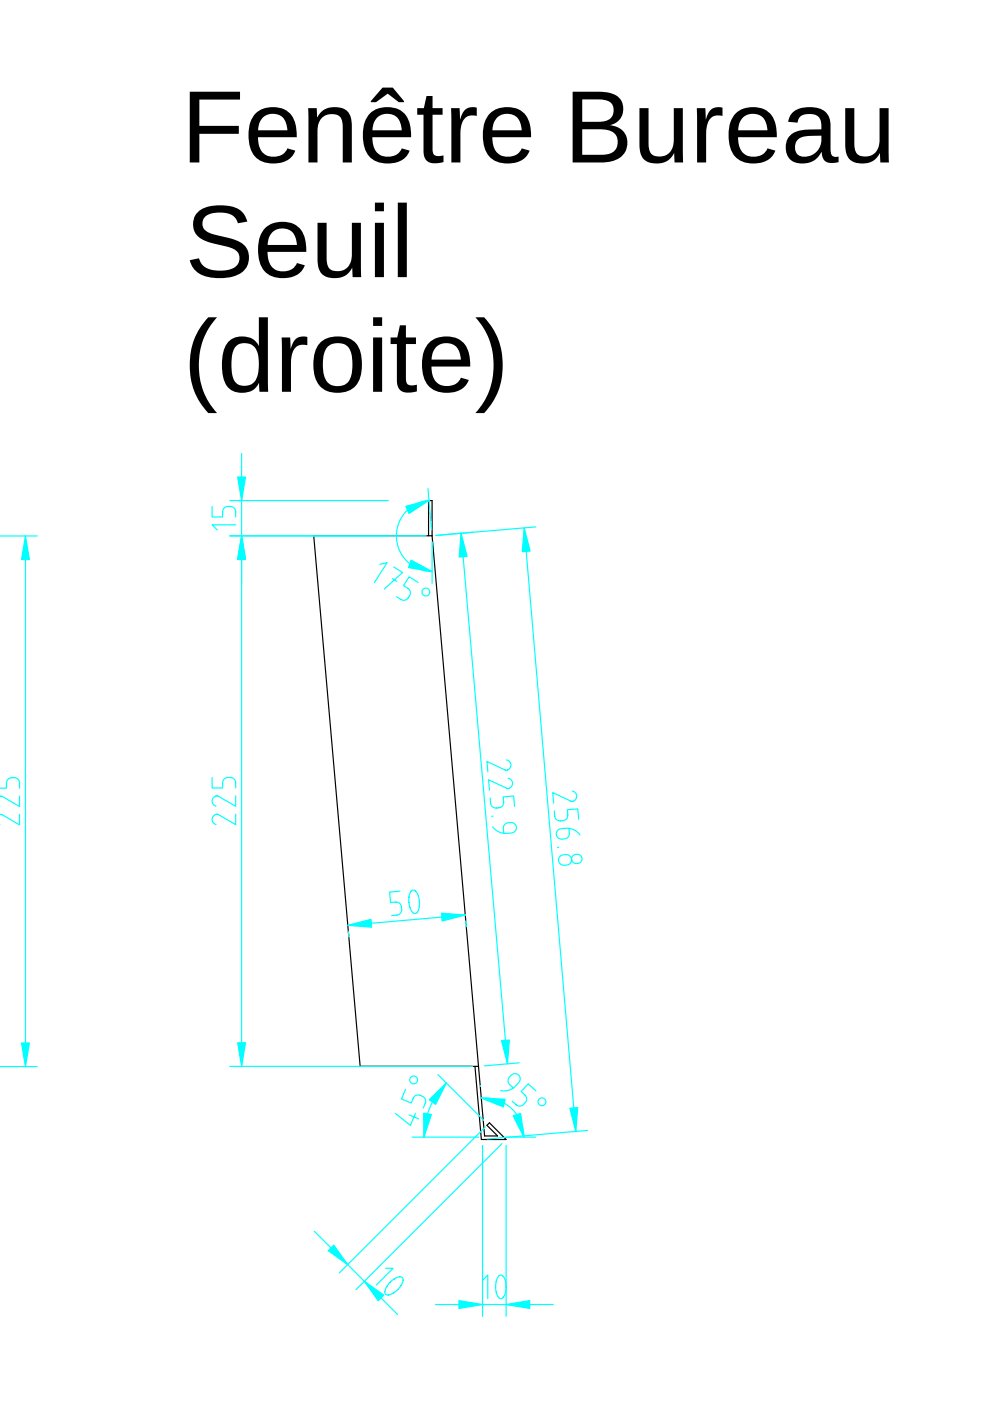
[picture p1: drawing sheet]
<svg xmlns="http://www.w3.org/2000/svg" width="210mm" height="297mm" viewBox="0 0 210 297" stroke-linecap="round" stroke-linejoin="round" font-family="sans-serif">
<path d="M90.9 113.6v-7.5h.7v7.5M100.7 226.1l1.4 15.5h5.2l-3.5-3.5-.6 .5 2.3 2.2h-2.8l-11.1-127.2h-25.1l9.9 112.5h25.1" fill="none" stroke="#000" stroke-width=".25"/>
<path d="M51.2 96.1v27.5M48.7 113.6h33.6M48.7 106.1h33.6" fill="none" stroke="#0ff" stroke-width=".25"/>
<path d="M51.2 113.6l.9 5h-1.7z" fill="#0ff"/>
<path d="M51.2 113.6l.9 5h-1.7z" fill="#0ff" stroke="#0ff" stroke-width=".25"/>
<path d="M50.4 101.1h1.7l-.9 5z" fill="#0ff"/>
<path d="M50.4 101.1h1.7l-.9 5z" fill="#0ff" stroke="#0ff" stroke-width=".25"/>
<path d="M45 107.4v2.2h2.2v-1.1a1.42 1.42 0 0 1 1.4-1.1 1.42 1.42 0 0 1 1.4 1.1v1.1M50 111.3h-5l1.1 1.1M111.1 111.9l11 128M113.6 111.7l-21.2 1.8M124.6 239.7l-21.3 1.8" fill="none" stroke="#0ff" stroke-width=".25"/>
<path d="M111.1 111.9l1.3 4.9-1.7 .2z" fill="#0ff"/>
<path d="M111.1 111.9l1.3 4.9-1.7 .2z" fill="#0ff" stroke="#0ff" stroke-width=".25"/>
<path d="M120.8 235l1.7-.2-.4 5.1z" fill="#0ff"/>
<path d="M120.8 235l1.7-.2-.4 5.1z" fill="#0ff" stroke="#0ff" stroke-width=".25"/>
<path d="M117.5 171.9l.1 1.1a1.42 1.42 0 0 0 1.5 1 1.42 1.42 0 0 0 1.3-1.2l-.1-1.1 2.2-.2 .2 2.2M118.5 179.6l-.3 .1M120.6 175.6l.1 1.1a1.42 1.42 0 0 1-1.3 1.2 1.42 1.42 0 0 1-1.4-1 1.11 1.11 0 0 1 1-1.2 3.6 3.6 0 0 1 4 1.3M121.3 167.7a1.08 1.08 0 0 1 1 1.2 1.08 1.08 0 0 1-1.2 1l-3.9-1.9 .2 2.3M118.8 181.5a1.38 1.38 0 0 1 1.5-.3 1.38 1.38 0 0 1 .9 1.4 1.46 1.46 0 0 1-1.4 .9 1.46 1.46 0 0 1-1.4-1.1l.1-.3zM121.4 181.5a1.06 1.06 0 0 1 1.6-.2 1.06 1.06 0 0 1-.1 1.7 1.05 1.05 0 0 1-1.4-.1 1.05 1.05 0 0 1-.1-1.4zM102.3 242.8v36.3M107.3 242.8v36.3M92.3 276.6h25" fill="none" stroke="#0ff" stroke-width=".25"/>
<path d="M97.3 275.8l5 .8-5 .8z" fill="#0ff"/>
<path d="M97.3 275.8l5 .8-5 .8z" fill="#0ff" stroke="#0ff" stroke-width=".25"/>
<path d="M107.3 276.6l5-.8v1.6z" fill="#0ff"/>
<path d="M107.3 276.6l5-.8v1.6z" fill="#0ff" stroke="#0ff" stroke-width=".25"/>
<path d="M73.9 197.4l.1 1.3M98.6 194l-24.9 2.2M98.8 195.3l.1 1.2M102.3 271.4l1.1-1.1v5M105.8 270.5l.2-.1a1.23 1.23 0 0 1 1.2 1.3l.1 1.4-.2 1.2-.5 .9-.6 .1-.6-.8-.3-1.4 .2-1.7z" fill="none" stroke="#0ff" stroke-width=".25"/>
<path d="M93.6 193.6l5 .4-4.9 1.3z" fill="#0ff"/>
<path d="M93.6 193.6l5 .4-4.9 1.3z" fill="#0ff" stroke="#0ff" stroke-width=".25"/>
<path d="M73.7 196.2l5-1.3 .1 1.7z" fill="#0ff"/>
<path d="M73.7 196.2l5-1.3 .1 1.7z" fill="#0ff" stroke="#0ff" stroke-width=".25"/>
<path d="M84.8 188.9l-2.2 .2 .2 2.3 1.1-.1a1.42 1.42 0 0 1 1.3 1.2 1.42 1.42 0 0 1-1.1 1.5l-1.1 .1M88.7 190l.2 1.4-.1 1.1-.4 1-.6 .2-.7-.7-.4-1.4v-1.4l.4-1.2a.76 .76 0 0 1 .8-.3 .76 .76 0 0 1 .6 .7l.2 .6M102.9 238.9l-31 31M106.4 242.5l-30.9 30.9M66.6 261l17.7 17.7" fill="none" stroke="#0ff" stroke-width=".25"/>
<path d="M77.2 271.7l4.2 2.9-1.2 1.2z" fill="#0ff"/>
<path d="M77.2 271.7l4.2 2.9-1.2 1.2z" fill="#0ff" stroke="#0ff" stroke-width=".25"/>
<path d="M70.8 264l2.9 4.1-4.1-2.9z" fill="#0ff"/>
<path d="M69.6 265.2l1.2-1.2 2.9 4.1z" fill="#0ff" stroke="#0ff" stroke-width=".25"/>
<path d="M90.7 103.6l.8 8.7M91 106.1l-1.5 .2-1.3 .6-1.2 .8-1.1 .9-.8 1.2-.6 1.3-.4 1.4v1.4l.2 1.5 .4 1.3 .7 1.3 1 1.1 1.1 .9 1.3 .6 1.4 .4 1.4 .2M91.6 114.9v8.8M81.8 268.9h1.5l-3.5 3.5M82.8 271.8l1.1-.8 .8-.3a.67 .67 0 0 1 .7 .3 .67 .67 0 0 1 0 .7l-.4 .9-.9 1-.9 .7-1.1 .3-.5-.4 .1-.6 .3-.9z" fill="none" stroke="#0ff" stroke-width=".25"/>
<path d="M87.2 118.8l4.4 2.4-5-.9z" fill="#0ff"/>
<path d="M87.2 118.8l4.4 2.4-5-.9z" fill="#0ff" stroke="#0ff" stroke-width=".25"/>
<path d="M86 107.3l5-1.2-4.3 2.8z" fill="#0ff"/>
<path d="M86 107.3l5-1.2-4.3 2.8z" fill="#0ff" stroke="#0ff" stroke-width=".25"/>
<g fill="none" stroke="#0ff" stroke-width=".25">
<path d="M80.5 119.6l1.6-.3-2.7 4.2M83.2 122.7l1 .6M83.5 120.2l1.8 1.2-3.8 3.5M88.6 123.5l-1.8-1.2-1.2 1.9 .9 .6a1.42 1.42 0 0 1 .2 1.7 1.42 1.42 0 0 1-1.7 .6l-.9-.6M92.9 227.9l9.6 9.6M94.6 229.6l-2 2.5-1.5 2.8-.9 3-.3 3.2M94.6 229.6h.1M87.4 241.1h14.1"/>
<circle cx="90.3" cy="125.5" r=".83"/>
</g>
<path d="M89.8 236l1.7 .3-1.6 4.8z" fill="#0ff"/>
<path d="M89.8 236l1.7 .3-1.6 4.8z" fill="#0ff" stroke="#0ff" stroke-width=".25"/>
<path d="M91 233.2l3.6-3.6-2.2 4.6z" fill="#0ff"/>
<path d="M91 233.2l3.6-3.6-2.2 4.6z" fill="#0ff" stroke="#0ff" stroke-width=".25"/>
<g fill="none" stroke="#0ff" stroke-width=".25">
<path d="M86 231l-.9 2 2.1 .9 .4-1.1a1.42 1.42 0 0 1 1.7-.5 1.42 1.42 0 0 1 .9 1.6l-.5 1M86.7 236.4l2.1 .8M88.1 236l-1.1 2.6-3.1-2.5M101.8 230.2v.1M102 232.8h1.8l1.6 .4 1.6 .7 1.4 1.1 1.1 1.3 .9 1.4 .5 1.7 .2 1.7M107.4 241.1h6.2"/>
<circle cx="87.7" cy="229" r=".83"/>
</g>
<path d="M102 232.8l5.1 .3-.3 1.6z" fill="#0ff"/>
<path d="M102 232.8l5.1 .3-.3 1.6z" fill="#0ff" stroke="#0ff" stroke-width=".25"/>
<path d="M108.8 236.6l1.6-.5 .7 5z" fill="#0ff"/>
<path d="M108.8 236.6l1.6-.5 .7 5z" fill="#0ff" stroke="#0ff" stroke-width=".25"/>
<g fill="none" stroke="#0ff" stroke-width=".25">
<path d="M5.4 113.6v112.5M108.8 230.7l-.7-.7a1.42 1.42 0 0 1 .1-1.8 1.42 1.42 0 0 1 1.7-.3 1.11 1.11 0 0 1 .1 1.6 3.6 3.6 0 0 1-3.8 1.7M113.6 231.3l-1.6-1.5-1.5 1.6 .8 .8a1.42 1.42 0 0 1-.1 1.8 1.42 1.42 0 0 1-1.8 .2l-.8-.7"/>
<circle cx="114.9" cy="233.6" r=".83"/>
</g>
<path d="M4.6 221.1h1.6l-.8 5z" fill="#0ff"/>
<path d="M4.6 221.1h1.6l-.8 5z" fill="#0ff" stroke="#0ff" stroke-width=".25"/>
<path d="M5.4 113.6l.8 5h-1.6z" fill="#0ff"/>
<path d="M5.4 113.6l.8 5h-1.6z" fill="#0ff" stroke="#0ff" stroke-width=".25"/>
<path d="M-.1 113.6h8M51.2 113.6v112.5M-.1 167.1h1.5v-1.1a1.42 1.42 0 0 1 1.4-1.1 1.42 1.42 0 0 1 1.3 1.1v1.1M0 174.8v.1M0 171h.1M4.1 172.7v2.2l-3.6-2.2h-.6M4.1 168.8v2.2l-3.6-2.1-.6-.1M-.1 226.1h8" fill="none" stroke="#0ff" stroke-width=".25"/>
<path d="M50.4 221.1h1.7l-.9 5z" fill="#0ff"/>
<path d="M50.4 221.1h1.7l-.9 5z" fill="#0ff" stroke="#0ff" stroke-width=".25"/>
<path d="M51.2 113.6l.9 5h-1.7z" fill="#0ff"/>
<path d="M51.2 113.6l.9 5h-1.7z" fill="#0ff" stroke="#0ff" stroke-width=".25"/>
<path d="M48.7 113.6h41.7M97.8 113.1l9.8 112.5M100.2 112.8l-7.3 .7M45 164.8v2.3h2.2v-1.1a1.42 1.42 0 0 1 1.4-1.2 1.42 1.42 0 0 1 1.4 1.2v1.1M50 172.6v2.2l-3.7-2.1a1.08 1.08 0 0 0-1.3 .8 1.08 1.08 0 0 0 .8 1.3M50 168.7v2.3l-3.7-2.2a1.08 1.08 0 0 0-1.3 .8 1.08 1.08 0 0 0 .8 1.3M48.7 226.1h51.5M110.1 225.3l-7.4 .7" fill="none" stroke="#0ff" stroke-width=".25"/>
<path d="M106.3 220.6l1.7-.1-.4 5.1z" fill="#0ff"/>
<path d="M106.3 220.6l1.7-.1-.4 5.1z" fill="#0ff" stroke="#0ff" stroke-width=".25"/>
<path d="M97.8 113.1l1.2 4.9-1.6 .1z" fill="#0ff"/>
<path d="M97.8 113.1l1.2 4.9-1.6 .1z" fill="#0ff" stroke="#0ff" stroke-width=".25"/>
<path d="M103.9 169.2l.1 1.1a1.42 1.42 0 0 0 1.5 1 1.42 1.42 0 0 0 1.3-1.2l-.1-1.1 2.2-.2 .2 2.2M104.5 175.3a3.7 3.7 0 0 0 4.6 1 1.18 1.18 0 0 0 .1-1.5 1.18 1.18 0 0 0-1.5-.4 1.11 1.11 0 0 0-1 1.2l.1 1.1M104.5 173l-.2 .1M107.4 161.1a1.08 1.08 0 0 1 .9 1.2 1.08 1.08 0 0 1-1.2 1l-3.9-1.9 .2 2.3M107.7 165a1.08 1.08 0 0 1 1 1.2 1.08 1.08 0 0 1-1.3 .9l-3.8-1.8 .2 2.2" fill="none" stroke="#0ff" stroke-width=".25"/>
<g fill="#000">
<path d="M40.2 19.4h10.7v1.7h-8.6v5.6h8.3v1.7h-8.3v6h-2.1zM54.2 24a5.5 5.5 0 0 1 7.6 .5 7.7 7.7 0 0 1 1.1 4.6h-8.2a3.8 3.8 0 0 0 2.1 4 3.3 3.3 0 0 0 4.1-1.6l1.7 .4a4.4 4.4 0 0 1-4.7 2.8 4.7 4.7 0 0 1-5.1-4.5 7.3 7.3 0 0 1 1.4-6.2zM55.6 25l-.7 1.3-.2 1.3h6.2a3.1 3.1 0 0 0-3.1-3.5 2.93 2.93 0 0 0-2.2 .9zM65.3 22.9h1.8l.1 2a4.2 4.2 0 0 1 6.7-1 5.1 5.1 0 0 1 .7 2.9v7.6h-1.9v-7.3a2.58 2.58 0 0 0-1.3-2.8 3.1 3.1 0 0 0-4.1 3.5v6.6h-1.9zM78.4 24a5.5 5.5 0 0 1 7.7 .5 7.7 7.7 0 0 1 1.1 4.6h-8.3a3.8 3.8 0 0 0 2.1 4 3.3 3.3 0 0 0 4.2-1.6l1.7 .4a4.4 4.4 0 0 1-4.7 2.8 4.7 4.7 0 0 1-5.2-4.5 7.3 7.3 0 0 1 1.4-6.2zM79.9 25l-.7 1.3-.2 1.3h6.2a3.1 3.1 0 0 0-3.1-3.5 2.93 2.93 0 0 0-2.2 .9zM81.1 18.6h2.2l2.4 2.8v.3h-1.2l-2.3-1.8-2.5 1.8h-1.1v-.3zM90.4 20.4h1.3v2.5h2.1v1.4h-2.1v7.3a1.32 1.32 0 0 0 .5 1.3 1.32 1.32 0 0 0 1.4 .1l.4-.1v1.5h-.3a4.5 4.5 0 0 1-3.2-.3 2.66 2.66 0 0 1-.7-2.1v-7.7h-1.3v-1.4h1.4zM95.6 22.9h1.8l.2 2.4a2.81 2.81 0 0 1 2.4-2.6l1.1 .1v1.8a2.46 2.46 0 0 0-3.3 2.3l-.2 1.5v6h-1.9zM103.9 24a5.5 5.5 0 0 1 7.6 .5 7.7 7.7 0 0 1 1.1 4.6h-8.2a3.8 3.8 0 0 0 2.1 4 3.3 3.3 0 0 0 4.1-1.6l1.7 .4a4.4 4.4 0 0 1-4.7 2.8 4.7 4.7 0 0 1-5.1-4.5 7.3 7.3 0 0 1 1.4-6.2zM105.3 25l-.7 1.3-.2 1.3h6.2a3.1 3.1 0 0 0-3.1-3.5 2.93 2.93 0 0 0-2.2 .9zM121.4 19.4h5.5a5.2 5.2 0 0 1 4.9 2 3.5 3.5 0 0 1-2.5 5.1 3.9 3.9 0 0 1 3.7 3.7 3.9 3.9 0 0 1-3.4 4l-1.7 .2h-6.5zM123.4 21.1v4.7h3.5a2.71 2.71 0 0 0 3.2-1.9 2.12 2.12 0 0 0-2.1-2.7zM123.4 27.4v5.4h4a3.2 3.2 0 0 0 3.4-1.7 2.67 2.67 0 0 0-2.8-3.6zM135.6 22.9h1.9v7.3a2.58 2.58 0 0 0 1.3 2.8 3.1 3.1 0 0 0 4.1-3.4v-6.7h1.9v11.5h-1.8l-.1-1.9a4.2 4.2 0 0 1-6.7 .9 5.1 5.1 0 0 1-.6-2.8zM147.7 22.9h1.8l.2 2.4a2.81 2.81 0 0 1 2.4-2.6l1.1 .1v1.8a2.46 2.46 0 0 0-3.3 2.3l-.2 1.5v6h-1.9zM156 24a5.5 5.5 0 0 1 7.6 .5 7.7 7.7 0 0 1 1.1 4.6h-8.2a3.8 3.8 0 0 0 2.1 4 3.3 3.3 0 0 0 4.1-1.6l1.7 .4a4.4 4.4 0 0 1-4.7 2.8 4.7 4.7 0 0 1-5.1-4.5 7.3 7.3 0 0 1 1.4-6.2zM157.4 25l-.7 1.3-.2 1.3h6.2a3.1 3.1 0 0 0-3.1-3.5 2.93 2.93 0 0 0-2.2 .9zM168.1 23.8a6.2 6.2 0 0 1 6.9-.1l.6 .8 .5 1.5v5.6a1.25 1.25 0 0 0 1.2 1.7l.5-.1v1.2l-.5 .1a2.27 2.27 0 0 1-2.9-1.2l-.2-1.1a4.5 4.5 0 0 1-6.7 1.5 3.7 3.7 0 0 1-.6-4.1 3.7 3.7 0 0 1 3.6-2.1l3.7-.1a2.66 2.66 0 0 0-1.4-3.1l-1.1-.1a2.12 2.12 0 0 0-2.6 1.8l-2-.2 .4-1.2zM169.2 29.6a2.27 2.27 0 0 0 .5 3.5 3.7 3.7 0 0 0 4.5-4.3h-2.5a3.8 3.8 0 0 0-2.5 .8zM179.2 22.9h1.9v7.3a2.58 2.58 0 0 0 1.3 2.8 3.1 3.1 0 0 0 4.1-3.4v-6.7h1.9l.1 11.5h-1.8l-.1-1.9a4.2 4.2 0 0 1-6.7 .9 5.1 5.1 0 0 1-.7-2.8z"/>
<path d="M41.9 45a8.3 8.3 0 0 1 7.1-1.2 4.1 4.1 0 0 1 3.4 3.2l-2 .3a3.1 3.1 0 0 0-3.4-2.2 3.9 3.9 0 0 0-3.9 1.4 2.13 2.13 0 0 0 1.7 3l.7 .2a15.6 15.6 0 0 1 6.2 2.2 4 4 0 0 1-2.3 6.7 10.8 10.8 0 0 1-7.2-.6l-.5-.4a4.3 4.3 0 0 1-1.5-2.4l2-.4a3.7 3.7 0 0 0 4 2.6 4.6 4.6 0 0 0 4.3-1.5 2.27 2.27 0 0 0-1.7-3.4l-.8-.2a13.7 13.7 0 0 1-6.1-2.2 3.7 3.7 0 0 1 0-5.1zM56.2 48.4a5.5 5.5 0 0 1 7.7 .4 7.7 7.7 0 0 1 1 4.6h-8.2a3.8 3.8 0 0 0 2.1 4 3.3 3.3 0 0 0 4.2-1.6l1.6 .4a4.4 4.4 0 0 1-4.7 2.8 4.7 4.7 0 0 1-5.1-4.5 7.3 7.3 0 0 1 1.4-6.1zM57.6 49.4l-.6 1.2-.3 1.3h6.3a3.1 3.1 0 0 0-3.2-3.5 2.93 2.93 0 0 0-2.2 1zM67.3 47.2h1.9v7.3a2.58 2.58 0 0 0 1.3 2.8 3.1 3.1 0 0 0 4.1-3.4v-6.7h1.9l.1 11.6h-1.8l-.1-2a4.2 4.2 0 0 1-6.7 1 5.1 5.1 0 0 1-.7-2.9zM79.5 43h1.9v1.8h-1.9zM79.5 47.2h1.9v11.6h-1.9zM84.3 43h2v15.8h-2z"/>
<path d="M44.2 67.3h1.8a15.3 15.3 0 0 0 0 20.3h-1.8a15.1 15.1 0 0 1 0-20.3zM48.6 72.3a4.1 4.1 0 0 1 6.3 1v-6h1.9l.1 15.8h-1.9l-.1-1.9a3.8 3.8 0 0 1-4.3 2 3.8 3.8 0 0 1-3.4-3.6 10.4 10.4 0 0 1 .9-6.8zM50.1 73.3a6.5 6.5 0 0 0-1 4.9 3.4 3.4 0 0 0 1.7 3.5 2.89 2.89 0 0 0 4-2.7l.1-1.3a5.3 5.3 0 0 0-1.3-4.4 3.1 3.1 0 0 0-3.5 0zM59.7 71.5h1.8l.2 2.4a2.81 2.81 0 0 1 2.4-2.6l1.1 .1v1.8a2.46 2.46 0 0 0-3.4 2.3l-.1 1.6v6h-1.9zM67.7 72.8a5.9 5.9 0 0 1 5.8-1.2 4.5 4.5 0 0 1 3.2 4.6 7 7 0 0 1-1.7 6 5.4 5.4 0 0 1-7.7-1 8.5 8.5 0 0 1 .4-8.4zM69.5 73.5a7.3 7.3 0 0 0-.8 6 3 3 0 0 0 3.3 2.3 3 3 0 0 0 2.6-3.1l.1-.4a6.6 6.6 0 0 0-1-4.9 3.4 3.4 0 0 0-4.2 .1zM79.1 67.3h1.9v1.8h-1.9zM79.1 71.5h1.9v11.6h-1.9zM84.8 69h1.3v2.5h2.1v1.4h-2.1v7.3a1.32 1.32 0 0 0 .5 1.3 1.32 1.32 0 0 0 1.4 .1h.4v1.4l-.3 .1a4.5 4.5 0 0 1-3.2-.3 2.66 2.66 0 0 1-.8-2.2v-7.7h-1.3v-1.4h1.4zM91 72.7a5.5 5.5 0 0 1 7.6 .4 7.7 7.7 0 0 1 1.1 4.6h-8.2a3.8 3.8 0 0 0 2.1 4 3.3 3.3 0 0 0 4.1-1.6l1.7 .5a4.4 4.4 0 0 1-4.7 2.7 4.7 4.7 0 0 1-5.1-4.5 7.3 7.3 0 0 1 1.4-6.1zM92.4 73.7l-.7 1.2-.2 1.3h6.2a3.1 3.1 0 0 0-3.1-3.4 2.93 2.93 0 0 0-2.2 .9zM100.8 67.3h1.8a15.1 15.1 0 0 1 0 20.3h-1.8a15.3 15.3 0 0 0 0-20.3z"/>
</g>
</svg>
